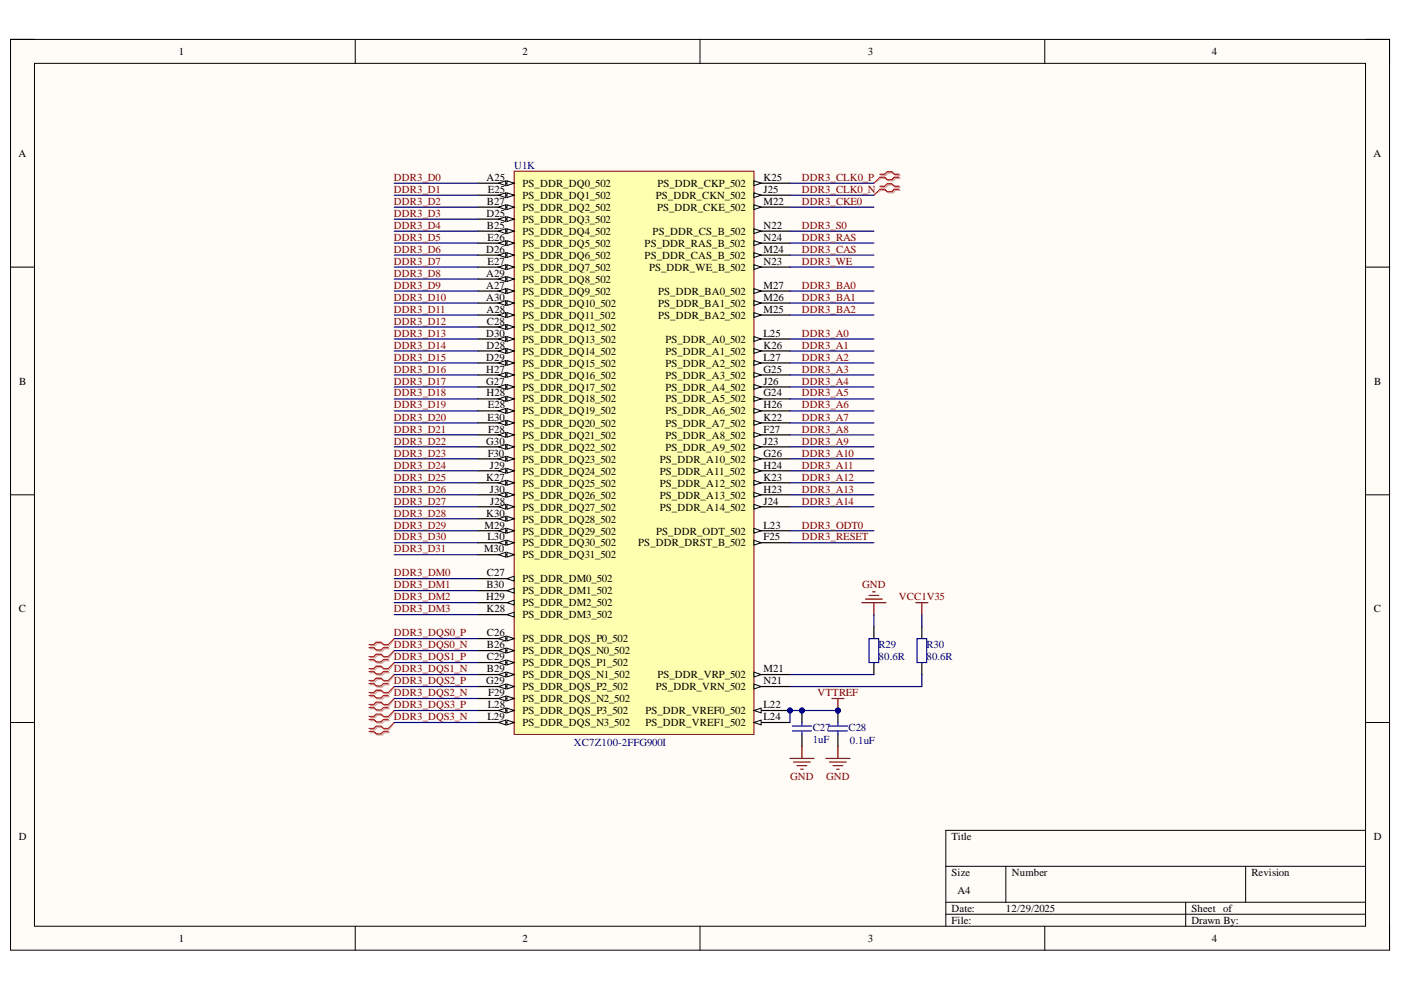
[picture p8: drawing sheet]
<svg xmlns="http://www.w3.org/2000/svg" width="297mm" height="210mm" viewBox="0 0 297 210" stroke-linecap="round" stroke-linejoin="round" font-family="sans-serif">
<defs><g id="words">
<g font-size="3.5" fill="#000080">
<text x="169.3" y="152.7">PIC2702</text>
<text x="177.1" y="152.7">PIC2802</text>
</g>
<g font-size="2.3">
<text x="37.9" y="11.7">1</text>
<text x="110.8" y="11.7">2</text>
<text x="184" y="11.7">3</text>
<text x="256.9" y="11.7">4</text>
<text x="3.9" y="33.3">A</text>
<text x="291.2" y="33.3">A</text>
<text x="103.2" y="38.4">A25</text>
<text x="103.4" y="40.9">E25</text>
<text x="110.8" y="39.7">PS_DDR_DQ0_502</text>
<text x="139.4" y="39.7">PS_DDR_CKP_502</text>
<text x="161.9" y="38.4">K25</text>
<text x="161.9" y="40.9">J25</text>
<text x="103.2" y="46">D25</text>
<text x="103.2" y="43.5">B27</text>
<text x="110.8" y="42.2">PS_DDR_DQ1_502</text>
<text x="110.8" y="44.7">PS_DDR_DQ2_502</text>
<text x="110.8" y="47.3">PS_DDR_DQ3_502</text>
<text x="139" y="42.2">PS_DDR_CKN_502</text>
<text x="139.3" y="44.7">PS_DDR_CKE_502</text>
<text x="161.9" y="43.5">M22</text>
<text x="103.1" y="53.6">D26</text>
<text x="103.2" y="48.5">B25</text>
<text x="103.3" y="51.1">E26</text>
<text x="110.8" y="49.8">PS_DDR_DQ4_502</text>
<text x="110.8" y="52.3">PS_DDR_DQ5_502</text>
<text x="136.7" y="52.3">PS_DDR_RAS_B_502</text>
<text x="138.4" y="49.8">PS_DDR_CS_B_502</text>
<text x="161.9" y="48.5">N22</text>
<text x="161.9" y="51.1">N24</text>
<text x="161.9" y="53.6">M24</text>
<text x="103.1" y="58.7">A29</text>
<text x="103.3" y="56.2">E27</text>
<text x="110.8" y="54.9">PS_DDR_DQ6_502</text>
<text x="110.8" y="57.4">PS_DDR_DQ7_502</text>
<text x="110.8" y="60">PS_DDR_DQ8_502</text>
<text x="136.7" y="54.9">PS_DDR_CAS_B_502</text>
<text x="137.6" y="57.4">PS_DDR_WE_B_502</text>
<text x="161.9" y="56.2">N23</text>
<text x="103.1" y="61.2">A27</text>
<text x="103.1" y="63.8">A30</text>
<text x="110.8" y="62.5">PS_DDR_DQ9_502</text>
<text x="110.8" y="65">PS_DDR_DQ10_502</text>
<text x="139.6" y="62.5">PS_DDR_BA0_502</text>
<text x="139.6" y="65">PS_DDR_BA1_502</text>
<text x="161.9" y="61.2">M27</text>
<text x="161.9" y="63.8">M26</text>
<text x="103.1" y="71.4">D30</text>
<text x="103.2" y="66.3">A28</text>
<text x="103.2" y="68.8">C28</text>
<text x="110.8" y="67.6">PS_DDR_DQ11_502</text>
<text x="110.8" y="70.1">PS_DDR_DQ12_502</text>
<text x="139.6" y="67.6">PS_DDR_BA2_502</text>
<text x="161.9" y="66.3">M25</text>
<text x="161.9" y="71.4">L25</text>
<text x="103.1" y="76.5">D29</text>
<text x="103.2" y="73.9">D28</text>
<text x="110.8" y="72.6">PS_DDR_DQ13_502</text>
<text x="110.8" y="75.2">PS_DDR_DQ14_502</text>
<text x="110.8" y="77.7">PS_DDR_DQ15_502</text>
<text x="141.1" y="72.6">PS_DDR_A0_502</text>
<text x="141.1" y="75.2">PS_DDR_A1_502</text>
<text x="141.1" y="77.7">PS_DDR_A2_502</text>
<text x="161.9" y="73.9">K26</text>
<text x="161.9" y="76.5">L27</text>
<text x="4.1" y="81.5">B</text>
<text x="103.1" y="79">H27</text>
<text x="103.1" y="81.5">G27</text>
<text x="110.8" y="80.3">PS_DDR_DQ16_502</text>
<text x="110.8" y="82.8">PS_DDR_DQ17_502</text>
<text x="141.1" y="80.3">PS_DDR_A3_502</text>
<text x="141.1" y="82.8">PS_DDR_A4_502</text>
<text x="161.9" y="79">G25</text>
<text x="161.9" y="81.5">J26</text>
<text x="291.4" y="81.5">B</text>
<text x="103.2" y="84.1">H28</text>
<text x="103.3" y="89.2">E30</text>
<text x="103.4" y="86.6">E28</text>
<text x="110.8" y="85.3">PS_DDR_DQ18_502</text>
<text x="110.8" y="87.9">PS_DDR_DQ19_502</text>
<text x="141.1" y="85.3">PS_DDR_A5_502</text>
<text x="141.1" y="87.9">PS_DDR_A6_502</text>
<text x="161.9" y="84.1">G24</text>
<text x="161.9" y="86.6">H26</text>
<text x="161.9" y="89.2">K22</text>
<text x="103.1" y="94.3">G30</text>
<text x="103.5" y="91.8">F28</text>
<text x="110.8" y="90.5">PS_DDR_DQ20_502</text>
<text x="110.8" y="93">PS_DDR_DQ21_502</text>
<text x="110.8" y="95.6">PS_DDR_DQ22_502</text>
<text x="141.1" y="90.5">PS_DDR_A7_502</text>
<text x="141.1" y="93">PS_DDR_A8_502</text>
<text x="141.1" y="95.6">PS_DDR_A9_502</text>
<text x="161.9" y="91.8">F27</text>
<text x="161.9" y="94.3">J23</text>
<text x="103.1" y="101.9">K27</text>
<text x="103.4" y="96.8">F30</text>
<text x="103.8" y="99.4">J29</text>
<text x="110.8" y="98.1">PS_DDR_DQ23_502</text>
<text x="110.8" y="100.6">PS_DDR_DQ24_502</text>
<text x="139.9" y="98.1">PS_DDR_A10_502</text>
<text x="139.9" y="100.6">PS_DDR_A11_502</text>
<text x="161.9" y="96.8">G26</text>
<text x="161.9" y="99.4">H24</text>
<text x="161.9" y="101.9">K23</text>
<text x="103.8" y="104.4">J30</text>
<text x="103.9" y="107">J28</text>
<text x="110.8" y="103.2">PS_DDR_DQ25_502</text>
<text x="110.8" y="105.7">PS_DDR_DQ26_502</text>
<text x="139.9" y="103.2">PS_DDR_A12_502</text>
<text x="139.9" y="105.7">PS_DDR_A13_502</text>
<text x="161.9" y="104.4">H23</text>
<text x="161.9" y="107">J24</text>
<text x="102.7" y="112.1">M29</text>
<text x="103.1" y="109.5">K30</text>
<text x="110.8" y="108.3">PS_DDR_DQ27_502</text>
<text x="110.8" y="110.8">PS_DDR_DQ28_502</text>
<text x="110.8" y="113.3">PS_DDR_DQ29_502</text>
<text x="139.1" y="113.3">PS_DDR_ODT_502</text>
<text x="139.9" y="108.3">PS_DDR_A14_502</text>
<text x="161.9" y="112.1">L23</text>
<text x="102.7" y="117.1">M30</text>
<text x="103.3" y="114.6">L30</text>
<text x="110.8" y="115.9">PS_DDR_DQ30_502</text>
<text x="110.8" y="118.4">PS_DDR_DQ31_502</text>
<text x="135.3" y="115.9">PS_DDR_DRST_B_502</text>
<text x="161.9" y="114.6">F25</text>
<text x="103.2" y="124.7">B30</text>
<text x="103.2" y="122.2">C27</text>
<text x="110.8" y="123.5">PS_DDR_DM0_502</text>
<text x="4" y="129.8">C</text>
<text x="103.1" y="127.3">H29</text>
<text x="103.2" y="129.8">K28</text>
<text x="110.8" y="126">PS_DDR_DM1_502</text>
<text x="110.8" y="128.6">PS_DDR_DM2_502</text>
<text x="110.8" y="131.1">PS_DDR_DM3_502</text>
<text x="291.3" y="129.8">C</text>
<text x="103.2" y="134.9">C26</text>
<text x="103.2" y="137.4">B26</text>
<text x="110.8" y="136.2">PS_DDR_DQS_P0_502</text>
<text x="103.2" y="140">C29</text>
<text x="103.2" y="142.5">B29</text>
<text x="110.8" y="138.7">PS_DDR_DQS_N0_502</text>
<text x="110.8" y="141.2">PS_DDR_DQS_P1_502</text>
<text x="110.8" y="143.8">PS_DDR_DQS_N1_502</text>
<text x="139.4" y="143.8">PS_DDR_VRP_502</text>
<text x="161.9" y="142.5">M21</text>
<text x="103.1" y="145">G29</text>
<text x="103.5" y="147.6">F29</text>
<text x="110.8" y="146.3">PS_DDR_DQS_P2_502</text>
<text x="110.8" y="148.9">PS_DDR_DQS_N2_502</text>
<text x="139" y="146.3">PS_DDR_VRN_502</text>
<text x="161.9" y="145">N21</text>
<text x="103.3" y="152.7">L29</text>
<text x="103.4" y="150.2">L28</text>
<text x="110.8" y="151.5">PS_DDR_DQS_P3_502</text>
<text x="110.8" y="154">PS_DDR_DQS_N3_502</text>
<text x="136.8" y="151.5">PS_DDR_VREF0_502</text>
<text x="136.8" y="154">PS_DDR_VREF1_502</text>
<text x="161.9" y="150.2">L22</text>
<text x="161.9" y="152.7">L24</text>
<text x="4" y="178.1">D</text>
<text x="201.8" y="178.1">Title</text>
<text x="291.3" y="178.1">D</text>
<text x="201.8" y="185.7">Size</text>
<text x="214.5" y="185.7">Number</text>
<text x="265.3" y="185.7">Revision</text>
<text x="203" y="189.5">A4</text>
<text x="201.8" y="195.9">File:</text>
<text x="201.8" y="193.3">Date:</text>
<text x="213.3" y="193.3">12/29/2025</text>
<text x="252.6" y="195.9">Drawn By:</text>
<text x="252.6" y="193.3">Sheet of</text>
<text x="37.9" y="199.7">1</text>
<text x="110.8" y="199.7">2</text>
<text x="184" y="199.7">3</text>
<text x="256.9" y="199.7">4</text>
</g>
<g font-size="2.3" fill="#000080">
<text x="109" y="35.9">U1K</text>
<text x="186.3" y="137.4">R29</text>
<text x="196.4" y="137.4">R30</text>
<text x="186.3" y="140">80.6R</text>
<text x="196.4" y="140">80.6R</text>
<text x="172.3" y="155">C27</text>
<text x="179.9" y="155">C28</text>
<text x="121.7" y="158.2">XC7Z100-2FFG900I</text>
<text x="172.3" y="157.6">1uF</text>
<text x="180.2" y="157.8">0.1uF</text>
</g>
<g font-size="2.3" fill="#800000">
<text x="83.5" y="40.9">DDR3_D1</text>
<text x="83.5" y="38.4">DDR3_D0</text>
<text x="170" y="40.9">DDR3_CLK0_N</text>
<text x="170" y="38.4">DDR3_CLK0_P</text>
<text x="83.5" y="46">DDR3_D3</text>
<text x="83.5" y="43.5">DDR3_D2</text>
<text x="170" y="43.5">DDR3_CKE0</text>
<text x="83.5" y="53.6">DDR3_D6</text>
<text x="83.5" y="51.1">DDR3_D5</text>
<text x="83.5" y="48.5">DDR3_D4</text>
<text x="170" y="53.6">DDR3_CAS</text>
<text x="170" y="51.1">DDR3_RAS</text>
<text x="170" y="48.5">DDR3_S0</text>
<text x="83.5" y="58.7">DDR3_D8</text>
<text x="83.5" y="56.2">DDR3_D7</text>
<text x="170" y="56.2">DDR3_WE</text>
<text x="83.5" y="63.8">DDR3_D10</text>
<text x="83.5" y="61.2">DDR3_D9</text>
<text x="170" y="63.8">DDR3_BA1</text>
<text x="170" y="61.2">DDR3_BA0</text>
<text x="83.5" y="71.4">DDR3_D13</text>
<text x="83.5" y="68.8">DDR3_D12</text>
<text x="83.5" y="66.3">DDR3_D11</text>
<text x="170" y="71.4">DDR3_A0</text>
<text x="170" y="66.3">DDR3_BA2</text>
<text x="83.5" y="76.5">DDR3_D15</text>
<text x="83.5" y="73.9">DDR3_D14</text>
<text x="170" y="76.5">DDR3_A2</text>
<text x="170" y="73.9">DDR3_A1</text>
<text x="83.5" y="81.5">DDR3_D17</text>
<text x="83.5" y="79">DDR3_D16</text>
<text x="170" y="81.5">DDR3_A4</text>
<text x="170" y="79">DDR3_A3</text>
<text x="83.5" y="89.2">DDR3_D20</text>
<text x="83.5" y="86.6">DDR3_D19</text>
<text x="83.5" y="84.1">DDR3_D18</text>
<text x="170" y="89.2">DDR3_A7</text>
<text x="170" y="86.6">DDR3_A6</text>
<text x="170" y="84.1">DDR3_A5</text>
<text x="83.5" y="94.3">DDR3_D22</text>
<text x="83.5" y="91.8">DDR3_D21</text>
<text x="170" y="94.3">DDR3_A9</text>
<text x="170" y="91.8">DDR3_A8</text>
<text x="83.5" y="101.9">DDR3_D25</text>
<text x="83.5" y="99.4">DDR3_D24</text>
<text x="83.5" y="96.8">DDR3_D23</text>
<text x="170" y="101.9">DDR3_A12</text>
<text x="170" y="99.4">DDR3_A11</text>
<text x="170" y="96.8">DDR3_A10</text>
<text x="83.5" y="107">DDR3_D27</text>
<text x="83.5" y="104.4">DDR3_D26</text>
<text x="170" y="107">DDR3_A14</text>
<text x="170" y="104.4">DDR3_A13</text>
<text x="83.5" y="112.1">DDR3_D29</text>
<text x="83.5" y="109.5">DDR3_D28</text>
<text x="170" y="112.1">DDR3_ODT0</text>
<text x="83.5" y="117.1">DDR3_D31</text>
<text x="83.5" y="114.6">DDR3_D30</text>
<text x="170" y="114.6">DDR3_RESET</text>
<text x="83.5" y="122.2">DDR3_DM0</text>
<text x="83.5" y="124.7">DDR3_DM1</text>
<text x="182.8" y="124.7">GND</text>
<text x="83.5" y="127.3">DDR3_DM2</text>
<text x="83.5" y="129.8">DDR3_DM3</text>
<text x="190.6" y="127.3">VCC1V35</text>
<text x="83.5" y="137.4">DDR3_DQS0_N</text>
<text x="83.5" y="134.9">DDR3_DQS0_P</text>
<text x="83.5" y="142.5">DDR3_DQS1_N</text>
<text x="83.5" y="140">DDR3_DQS1_P</text>
<text x="83.5" y="147.6">DDR3_DQS2_N</text>
<text x="83.5" y="145">DDR3_DQS2_P</text>
<text x="173.3" y="147.6">VTTREF</text>
<text x="83.5" y="150.2">DDR3_DQS3_P</text>
<text x="83.5" y="152.7">DDR3_DQS3_N</text>
<text x="167.6" y="165.4">GND</text>
<text x="175.2" y="165.4">GND</text>
</g>
</g></defs>
<path d="M2.2 8.4h292.4v193.1h-292.4z" fill-rule="evenodd" fill="#fffcf8"/>
<path d="M2.2 8.4h292.4v193.1h-292.4z" fill="none" stroke="#000" stroke-width=".21"/>
<path d="M7.3 13.4h282.2v183h-282.2z" fill-rule="evenodd" fill="#fffcf8"/>
<g fill="none" stroke="#000" stroke-width=".21">
<path d="M2.2 8.4h5.1M7.3 13.4h282.2v183h-282.2zM75.3 8.4v5M148.4 8.4v5M221.5 8.4v5M289.5 8.4h5.1v5M2.2 56.6h5.1M289.5 56.6h5.1M2.2 104.9h5.1M289.5 104.9h5.1M2.2 153.2h5.1M289.5 153.2h5.1"/>
<path d="M289.5 176.1h-89v20.3M75.3 196.4v5.1M148.4 196.4v5.1M200.5 183.7h89M200.5 191.3h89M200.5 193.8h89M213.3 183.7v7.6M221.5 196.4v5.1M251.4 191.3v5.1M264.1 183.7v7.6M294.6 196.4v5.1"/>
</g>
<circle cx="167.5" cy="150.6" r=".51" fill="#000080"/>
<circle cx="167.5" cy="150.6" r=".51" fill="none" stroke="#000080" stroke-width=".21"/>
<path d="M109 36.3h50.9v119.4h-50.9z" fill-rule="evenodd" fill="#ffffb0"/>
<path d="M109 36.3h50.9v119.4h-50.9z" fill="none" stroke="#800000" stroke-width=".21"/>
<path d="M159.9 153.2h7.6" fill="none" stroke="#000" stroke-width=".25"/>
<path d="M159.9 153.2l1.5-.5v1z" fill="#f8fcff"/>
<path d="M159.9 153.2l1.5-.5v1z" fill="none" stroke="#000" stroke-width=".21"/>
<path d="M159.9 150.6h7.6" fill="none" stroke="#000" stroke-width=".25"/>
<path d="M159.9 150.6l1.5-.5v1.1z" fill="#f8fcff"/>
<path d="M159.9 150.6l1.5-.5v1.1z" fill="none" stroke="#000" stroke-width=".21"/>
<circle cx="167.5" cy="150.6" r=".51" fill="#000080"/>
<circle cx="167.5" cy="150.6" r=".51" fill="none" stroke="#000080" stroke-width=".21"/>
<path d="M159.9 145.6h7.6" fill="none" stroke="#000" stroke-width=".25"/>
<path d="M159.9 145.1l1.5 .5-1.5 .5z" fill="#f8fcff"/>
<path d="M159.9 145.1l1.5 .5-1.5 .5z" fill="none" stroke="#000" stroke-width=".21"/>
<path d="M159.9 143h7.6" fill="none" stroke="#000" stroke-width=".25"/>
<path d="M159.9 142.5l1.5 .5-1.5 .5z" fill="#f8fcff"/>
<path d="M159.9 142.5l1.5 .5-1.5 .5z" fill="none" stroke="#000" stroke-width=".21"/>
<path d="M101.4 153.2h7.6" fill="none" stroke="#000" stroke-width=".25"/>
<path d="M107.5 152.7l1.5 .5-1.5 .5z" fill="#f8fcff"/>
<path d="M107.5 152.7l1.5 .5-1.5 .5z" fill="none" stroke="#000" stroke-width=".21"/>
<path d="M105.7 153.2l1.5-.5v1z" fill="#f8fcff"/>
<path d="M105.7 153.2l1.5-.5v1z" fill="none" stroke="#000" stroke-width=".21"/>
<path d="M101.4 150.6h7.6" fill="none" stroke="#000" stroke-width=".25"/>
<path d="M107.5 150.1l1.5 .5-1.5 .6z" fill="#f8fcff"/>
<path d="M107.5 150.1l1.5 .5-1.5 .6z" fill="none" stroke="#000" stroke-width=".21"/>
<path d="M105.7 150.6l1.5-.5v1.1z" fill="#f8fcff"/>
<path d="M105.7 150.6l1.5-.5v1.1z" fill="none" stroke="#000" stroke-width=".21"/>
<path d="M101.4 148.1h7.6" fill="none" stroke="#000" stroke-width=".25"/>
<path d="M107.5 147.6l1.5 .5-1.5 .5z" fill="#f8fcff"/>
<path d="M107.5 147.6l1.5 .5-1.5 .5z" fill="none" stroke="#000" stroke-width=".21"/>
<path d="M105.7 148.1l1.5-.5v1z" fill="#f8fcff"/>
<path d="M105.7 148.1l1.5-.5v1z" fill="none" stroke="#000" stroke-width=".21"/>
<path d="M101.4 145.6h7.6" fill="none" stroke="#000" stroke-width=".25"/>
<path d="M107.5 145.1l1.5 .5-1.5 .5z" fill="#f8fcff"/>
<path d="M107.5 145.1l1.5 .5-1.5 .5z" fill="none" stroke="#000" stroke-width=".21"/>
<path d="M105.7 145.6l1.5-.5v1z" fill="#f8fcff"/>
<path d="M105.7 145.6l1.5-.5v1z" fill="none" stroke="#000" stroke-width=".21"/>
<path d="M101.4 143h7.6" fill="none" stroke="#000" stroke-width=".25"/>
<path d="M107.5 142.5l1.5 .5-1.5 .5z" fill="#f8fcff"/>
<path d="M107.5 142.5l1.5 .5-1.5 .5z" fill="none" stroke="#000" stroke-width=".21"/>
<path d="M105.7 143l1.5-.5v1z" fill="#f8fcff"/>
<path d="M105.7 143l1.5-.5v1z" fill="none" stroke="#000" stroke-width=".21"/>
<path d="M101.4 140.5h7.6" fill="none" stroke="#000" stroke-width=".25"/>
<path d="M107.5 140l1.5 .5-1.5 .5z" fill="#f8fcff"/>
<path d="M107.5 140l1.5 .5-1.5 .5z" fill="none" stroke="#000" stroke-width=".21"/>
<path d="M105.7 140.5l1.5-.5v1z" fill="#f8fcff"/>
<path d="M105.7 140.5l1.5-.5v1z" fill="none" stroke="#000" stroke-width=".21"/>
<path d="M101.4 137.9h7.6" fill="none" stroke="#000" stroke-width=".25"/>
<path d="M107.5 137.4l1.5 .5-1.5 .5z" fill="#f8fcff"/>
<path d="M107.5 137.4l1.5 .5-1.5 .5z" fill="none" stroke="#000" stroke-width=".21"/>
<path d="M105.7 137.9l1.5-.5v1z" fill="#f8fcff"/>
<path d="M105.7 137.9l1.5-.5v1z" fill="none" stroke="#000" stroke-width=".21"/>
<path d="M101.4 135.4h7.6" fill="none" stroke="#000" stroke-width=".25"/>
<path d="M107.5 134.9l1.5 .5-1.5 .5z" fill="#f8fcff"/>
<path d="M107.5 134.9l1.5 .5-1.5 .5z" fill="none" stroke="#000" stroke-width=".21"/>
<path d="M105.7 135.4l1.5-.5v1z" fill="#f8fcff"/>
<path d="M105.7 135.4l1.5-.5v1z" fill="none" stroke="#000" stroke-width=".21"/>
<path d="M101.4 130.3h7.6" fill="none" stroke="#000" stroke-width=".25"/>
<path d="M107.5 130.3l1.5-.5v1z" fill="#f8fcff"/>
<path d="M107.5 130.3l1.5-.5v1z" fill="none" stroke="#000" stroke-width=".21"/>
<path d="M101.4 127.8h7.6" fill="none" stroke="#000" stroke-width=".25"/>
<path d="M107.5 127.8l1.5-.5v1z" fill="#f8fcff"/>
<path d="M107.5 127.8l1.5-.5v1z" fill="none" stroke="#000" stroke-width=".21"/>
<path d="M101.4 125.2h7.6" fill="none" stroke="#000" stroke-width=".25"/>
<path d="M107.5 125.2l1.5-.5v1z" fill="#f8fcff"/>
<path d="M107.5 125.2l1.5-.5v1z" fill="none" stroke="#000" stroke-width=".21"/>
<path d="M101.4 122.7h7.6" fill="none" stroke="#000" stroke-width=".25"/>
<path d="M107.5 122.7l1.5-.5v1z" fill="#f8fcff"/>
<path d="M107.5 122.7l1.5-.5v1z" fill="none" stroke="#000" stroke-width=".21"/>
<path d="M101.4 117.6h7.6" fill="none" stroke="#000" stroke-width=".25"/>
<path d="M107.5 117.1l1.5 .5-1.5 .5z" fill="#f8fcff"/>
<path d="M107.5 117.1l1.5 .5-1.5 .5z" fill="none" stroke="#000" stroke-width=".21"/>
<path d="M105.7 117.6l1.5-.5v1z" fill="#f8fcff"/>
<path d="M105.7 117.6l1.5-.5v1z" fill="none" stroke="#000" stroke-width=".21"/>
<path d="M101.4 115.1h7.6" fill="none" stroke="#000" stroke-width=".25"/>
<path d="M107.5 114.6l1.5 .5-1.5 .5z" fill="#f8fcff"/>
<path d="M107.5 114.6l1.5 .5-1.5 .5z" fill="none" stroke="#000" stroke-width=".21"/>
<path d="M105.7 115.1l1.5-.5v1z" fill="#f8fcff"/>
<path d="M105.7 115.1l1.5-.5v1z" fill="none" stroke="#000" stroke-width=".21"/>
<path d="M101.4 112.5h7.6" fill="none" stroke="#000" stroke-width=".25"/>
<path d="M107.5 112l1.5 .5-1.5 .5z" fill="#f8fcff"/>
<path d="M107.5 112l1.5 .5-1.5 .5z" fill="none" stroke="#000" stroke-width=".21"/>
<path d="M105.7 112.5l1.5-.5v1z" fill="#f8fcff"/>
<path d="M105.7 112.5l1.5-.5v1z" fill="none" stroke="#000" stroke-width=".21"/>
<path d="M101.4 110h7.6" fill="none" stroke="#000" stroke-width=".25"/>
<path d="M107.5 109.5l1.5 .5-1.5 .5z" fill="#f8fcff"/>
<path d="M107.5 109.5l1.5 .5-1.5 .5z" fill="none" stroke="#000" stroke-width=".21"/>
<path d="M105.7 110l1.5-.5v1z" fill="#f8fcff"/>
<path d="M105.7 110l1.5-.5v1z" fill="none" stroke="#000" stroke-width=".21"/>
<path d="M101.4 107.4h7.6" fill="none" stroke="#000" stroke-width=".25"/>
<path d="M107.5 106.9l1.5 .5-1.5 .6z" fill="#f8fcff"/>
<path d="M107.5 106.9l1.5 .5-1.5 .6z" fill="none" stroke="#000" stroke-width=".21"/>
<path d="M105.7 107.4l1.5-.5v1.1z" fill="#f8fcff"/>
<path d="M105.7 107.4l1.5-.5v1.1z" fill="none" stroke="#000" stroke-width=".21"/>
<path d="M101.4 104.9h7.6" fill="none" stroke="#000" stroke-width=".25"/>
<path d="M107.5 104.4l1.5 .5-1.5 .5z" fill="#f8fcff"/>
<path d="M107.5 104.4l1.5 .5-1.5 .5z" fill="none" stroke="#000" stroke-width=".21"/>
<path d="M105.7 104.9l1.5-.5v1z" fill="#f8fcff"/>
<path d="M105.7 104.9l1.5-.5v1z" fill="none" stroke="#000" stroke-width=".21"/>
<path d="M101.4 102.4h7.6" fill="none" stroke="#000" stroke-width=".25"/>
<path d="M107.5 101.9l1.5 .5-1.5 .5z" fill="#f8fcff"/>
<path d="M107.5 101.9l1.5 .5-1.5 .5z" fill="none" stroke="#000" stroke-width=".21"/>
<path d="M105.7 102.4l1.5-.5v1z" fill="#f8fcff"/>
<path d="M105.7 102.4l1.5-.5v1z" fill="none" stroke="#000" stroke-width=".21"/>
<path d="M101.4 99.8h7.6" fill="none" stroke="#000" stroke-width=".25"/>
<path d="M107.5 99.3l1.5 .5-1.5 .5z" fill="#f8fcff"/>
<path d="M107.5 99.3l1.5 .5-1.5 .5z" fill="none" stroke="#000" stroke-width=".21"/>
<path d="M105.7 99.8l1.5-.5v1z" fill="#f8fcff"/>
<path d="M105.7 99.8l1.5-.5v1z" fill="none" stroke="#000" stroke-width=".21"/>
<path d="M101.4 97.3h7.6" fill="none" stroke="#000" stroke-width=".25"/>
<path d="M107.5 96.8l1.5 .5-1.5 .5z" fill="#f8fcff"/>
<path d="M107.5 96.8l1.5 .5-1.5 .5z" fill="none" stroke="#000" stroke-width=".21"/>
<path d="M105.7 97.3l1.5-.5v1z" fill="#f8fcff"/>
<path d="M105.7 97.3l1.5-.5v1z" fill="none" stroke="#000" stroke-width=".21"/>
<path d="M101.4 94.7h7.6" fill="none" stroke="#000" stroke-width=".25"/>
<path d="M107.5 94.2l1.5 .5-1.5 .6z" fill="#f8fcff"/>
<path d="M107.5 94.2l1.5 .5-1.5 .6z" fill="none" stroke="#000" stroke-width=".21"/>
<path d="M105.7 94.7l1.5-.5v1.1z" fill="#f8fcff"/>
<path d="M105.7 94.7l1.5-.5v1.1z" fill="none" stroke="#000" stroke-width=".21"/>
<path d="M101.4 92.2h7.6" fill="none" stroke="#000" stroke-width=".25"/>
<path d="M107.5 91.7l1.5 .5-1.5 .5z" fill="#f8fcff"/>
<path d="M107.5 91.7l1.5 .5-1.5 .5z" fill="none" stroke="#000" stroke-width=".21"/>
<path d="M105.7 92.2l1.5-.5v1z" fill="#f8fcff"/>
<path d="M105.7 92.2l1.5-.5v1z" fill="none" stroke="#000" stroke-width=".21"/>
<path d="M101.4 89.7h7.6" fill="none" stroke="#000" stroke-width=".25"/>
<path d="M107.5 89.2l1.5 .5-1.5 .5z" fill="#f8fcff"/>
<path d="M107.5 89.2l1.5 .5-1.5 .5z" fill="none" stroke="#000" stroke-width=".21"/>
<path d="M105.7 89.7l1.5-.5v1z" fill="#f8fcff"/>
<path d="M105.7 89.7l1.5-.5v1z" fill="none" stroke="#000" stroke-width=".21"/>
<path d="M101.4 87.1h7.6" fill="none" stroke="#000" stroke-width=".25"/>
<path d="M107.5 86.6l1.5 .5-1.5 .5z" fill="#f8fcff"/>
<path d="M107.5 86.6l1.5 .5-1.5 .5z" fill="none" stroke="#000" stroke-width=".21"/>
<path d="M105.7 87.1l1.5-.5v1z" fill="#f8fcff"/>
<path d="M105.7 87.1l1.5-.5v1z" fill="none" stroke="#000" stroke-width=".21"/>
<path d="M101.4 84.6h7.6" fill="none" stroke="#000" stroke-width=".25"/>
<path d="M107.5 84.1l1.5 .5-1.5 .5z" fill="#f8fcff"/>
<path d="M107.5 84.1l1.5 .5-1.5 .5z" fill="none" stroke="#000" stroke-width=".21"/>
<path d="M105.7 84.6l1.5-.5v1z" fill="#f8fcff"/>
<path d="M105.7 84.6l1.5-.5v1z" fill="none" stroke="#000" stroke-width=".21"/>
<path d="M101.4 82h7.6" fill="none" stroke="#000" stroke-width=".25"/>
<path d="M107.5 81.5l1.5 .5-1.5 .5z" fill="#f8fcff"/>
<path d="M107.5 81.5l1.5 .5-1.5 .5z" fill="none" stroke="#000" stroke-width=".21"/>
<path d="M105.7 82l1.5-.5v1z" fill="#f8fcff"/>
<path d="M105.7 82l1.5-.5v1z" fill="none" stroke="#000" stroke-width=".21"/>
<path d="M101.4 79.5h7.6" fill="none" stroke="#000" stroke-width=".25"/>
<path d="M107.5 79l1.5 .5-1.5 .5z" fill="#f8fcff"/>
<path d="M107.5 79l1.5 .5-1.5 .5z" fill="none" stroke="#000" stroke-width=".21"/>
<path d="M105.7 79.5l1.5-.5v1z" fill="#f8fcff"/>
<path d="M105.7 79.5l1.5-.5v1z" fill="none" stroke="#000" stroke-width=".21"/>
<path d="M101.4 77h7.6" fill="none" stroke="#000" stroke-width=".25"/>
<path d="M107.5 76.4l1.5 .6-1.5 .5z" fill="#f8fcff"/>
<path d="M107.5 76.4l1.5 .6-1.5 .5z" fill="none" stroke="#000" stroke-width=".21"/>
<path d="M105.7 77l1.5-.6v1.1z" fill="#f8fcff"/>
<path d="M105.7 77l1.5-.6v1.1z" fill="none" stroke="#000" stroke-width=".21"/>
<path d="M101.4 74.4h7.6" fill="none" stroke="#000" stroke-width=".25"/>
<path d="M107.5 73.9l1.5 .5-1.5 .5z" fill="#f8fcff"/>
<path d="M107.5 73.9l1.5 .5-1.5 .5z" fill="none" stroke="#000" stroke-width=".21"/>
<path d="M105.7 74.4l1.5-.5v1z" fill="#f8fcff"/>
<path d="M105.7 74.4l1.5-.5v1z" fill="none" stroke="#000" stroke-width=".21"/>
<path d="M101.4 71.9h7.6" fill="none" stroke="#000" stroke-width=".25"/>
<path d="M107.5 71.4l1.5 .5-1.5 .5z" fill="#f8fcff"/>
<path d="M107.5 71.4l1.5 .5-1.5 .5z" fill="none" stroke="#000" stroke-width=".21"/>
<path d="M105.7 71.9l1.5-.5v1z" fill="#f8fcff"/>
<path d="M105.7 71.9l1.5-.5v1z" fill="none" stroke="#000" stroke-width=".21"/>
<path d="M101.4 69.3h7.6" fill="none" stroke="#000" stroke-width=".25"/>
<path d="M107.5 68.8l1.5 .5-1.5 .5z" fill="#f8fcff"/>
<path d="M107.5 68.8l1.5 .5-1.5 .5z" fill="none" stroke="#000" stroke-width=".21"/>
<path d="M105.7 69.3l1.5-.5v1z" fill="#f8fcff"/>
<path d="M105.7 69.3l1.5-.5v1z" fill="none" stroke="#000" stroke-width=".21"/>
<path d="M101.4 66.8h7.6" fill="none" stroke="#000" stroke-width=".25"/>
<path d="M107.5 66.3l1.5 .5-1.5 .5z" fill="#f8fcff"/>
<path d="M107.5 66.3l1.5 .5-1.5 .5z" fill="none" stroke="#000" stroke-width=".21"/>
<path d="M105.7 66.8l1.5-.5v1z" fill="#f8fcff"/>
<path d="M105.7 66.8l1.5-.5v1z" fill="none" stroke="#000" stroke-width=".21"/>
<path d="M101.4 64.3h7.6" fill="none" stroke="#000" stroke-width=".25"/>
<path d="M107.5 63.7l1.5 .6-1.5 .5z" fill="#f8fcff"/>
<path d="M107.5 63.7l1.5 .6-1.5 .5z" fill="none" stroke="#000" stroke-width=".21"/>
<path d="M105.7 64.3l1.5-.6v1.1z" fill="#f8fcff"/>
<path d="M105.7 64.3l1.5-.6v1.1z" fill="none" stroke="#000" stroke-width=".21"/>
<path d="M101.4 61.7h7.6" fill="none" stroke="#000" stroke-width=".25"/>
<path d="M107.5 61.2l1.5 .5-1.5 .5z" fill="#f8fcff"/>
<path d="M107.5 61.2l1.5 .5-1.5 .5z" fill="none" stroke="#000" stroke-width=".21"/>
<path d="M105.7 61.7l1.5-.5v1z" fill="#f8fcff"/>
<path d="M105.7 61.7l1.5-.5v1z" fill="none" stroke="#000" stroke-width=".21"/>
<path d="M101.4 59.2h7.6" fill="none" stroke="#000" stroke-width=".25"/>
<path d="M107.5 58.7l1.5 .5-1.5 .5z" fill="#f8fcff"/>
<path d="M107.5 58.7l1.5 .5-1.5 .5z" fill="none" stroke="#000" stroke-width=".21"/>
<path d="M105.7 59.2l1.5-.5v1z" fill="#f8fcff"/>
<path d="M105.7 59.2l1.5-.5v1z" fill="none" stroke="#000" stroke-width=".21"/>
<path d="M101.4 56.6h7.6" fill="none" stroke="#000" stroke-width=".25"/>
<path d="M107.5 56.1l1.5 .5-1.5 .5z" fill="#f8fcff"/>
<path d="M107.5 56.1l1.5 .5-1.5 .5z" fill="none" stroke="#000" stroke-width=".21"/>
<path d="M105.7 56.6l1.5-.5v1z" fill="#f8fcff"/>
<path d="M105.7 56.6l1.5-.5v1z" fill="none" stroke="#000" stroke-width=".21"/>
<path d="M101.4 54.1h7.6" fill="none" stroke="#000" stroke-width=".25"/>
<path d="M107.5 53.6l1.5 .5-1.5 .5z" fill="#f8fcff"/>
<path d="M107.5 53.6l1.5 .5-1.5 .5z" fill="none" stroke="#000" stroke-width=".21"/>
<path d="M105.7 54.1l1.5-.5v1z" fill="#f8fcff"/>
<path d="M105.7 54.1l1.5-.5v1z" fill="none" stroke="#000" stroke-width=".21"/>
<path d="M101.4 51.5h7.6" fill="none" stroke="#000" stroke-width=".25"/>
<path d="M107.5 51l1.5 .5-1.5 .6z" fill="#f8fcff"/>
<path d="M107.5 51l1.5 .5-1.5 .6z" fill="none" stroke="#000" stroke-width=".21"/>
<path d="M105.7 51.5l1.5-.5v1.1z" fill="#f8fcff"/>
<path d="M105.7 51.5l1.5-.5v1.1z" fill="none" stroke="#000" stroke-width=".21"/>
<path d="M101.4 49h7.6" fill="none" stroke="#000" stroke-width=".25"/>
<path d="M107.5 48.5l1.5 .5-1.5 .5z" fill="#f8fcff"/>
<path d="M107.5 48.5l1.5 .5-1.5 .5z" fill="none" stroke="#000" stroke-width=".21"/>
<path d="M105.7 49l1.5-.5v1z" fill="#f8fcff"/>
<path d="M105.7 49l1.5-.5v1z" fill="none" stroke="#000" stroke-width=".21"/>
<path d="M101.4 46.5h7.6" fill="none" stroke="#000" stroke-width=".25"/>
<path d="M107.5 46l1.5 .5-1.5 .5z" fill="#f8fcff"/>
<path d="M107.5 46l1.5 .5-1.5 .5z" fill="none" stroke="#000" stroke-width=".21"/>
<path d="M105.7 46.5l1.5-.5v1z" fill="#f8fcff"/>
<path d="M105.7 46.5l1.5-.5v1z" fill="none" stroke="#000" stroke-width=".21"/>
<path d="M101.4 43.9h7.6" fill="none" stroke="#000" stroke-width=".25"/>
<path d="M107.5 43.4l1.5 .5-1.5 .5z" fill="#f8fcff"/>
<path d="M107.5 43.4l1.5 .5-1.5 .5z" fill="none" stroke="#000" stroke-width=".21"/>
<path d="M105.7 43.9l1.5-.5v1z" fill="#f8fcff"/>
<path d="M105.7 43.9l1.5-.5v1z" fill="none" stroke="#000" stroke-width=".21"/>
<path d="M101.4 41.4h7.6" fill="none" stroke="#000" stroke-width=".25"/>
<path d="M107.5 40.9l1.5 .5-1.5 .5z" fill="#f8fcff"/>
<path d="M107.5 40.9l1.5 .5-1.5 .5z" fill="none" stroke="#000" stroke-width=".21"/>
<path d="M105.7 41.4l1.5-.5v1z" fill="#f8fcff"/>
<path d="M105.7 41.4l1.5-.5v1z" fill="none" stroke="#000" stroke-width=".21"/>
<path d="M101.4 38.8h7.6" fill="none" stroke="#000" stroke-width=".25"/>
<path d="M107.5 38.3l1.5 .5-1.5 .5z" fill="#f8fcff"/>
<path d="M107.5 38.3l1.5 .5-1.5 .5z" fill="none" stroke="#000" stroke-width=".21"/>
<path d="M105.7 38.8l1.5-.5v1z" fill="#f8fcff"/>
<path d="M105.7 38.8l1.5-.5v1z" fill="none" stroke="#000" stroke-width=".21"/>
<path d="M159.9 115.1h7.6" fill="none" stroke="#000" stroke-width=".25"/>
<path d="M159.9 114.6l1.5 .5-1.5 .5z" fill="#f8fcff"/>
<path d="M159.9 114.6l1.5 .5-1.5 .5z" fill="none" stroke="#000" stroke-width=".21"/>
<path d="M159.9 112.5h7.6" fill="none" stroke="#000" stroke-width=".25"/>
<path d="M159.9 112l1.5 .5-1.5 .5z" fill="#f8fcff"/>
<path d="M159.9 112l1.5 .5-1.5 .5z" fill="none" stroke="#000" stroke-width=".21"/>
<path d="M159.9 107.4h7.6" fill="none" stroke="#000" stroke-width=".25"/>
<path d="M159.9 106.9l1.5 .5-1.5 .6z" fill="#f8fcff"/>
<path d="M159.9 106.9l1.5 .5-1.5 .6z" fill="none" stroke="#000" stroke-width=".21"/>
<path d="M159.9 104.9h7.6" fill="none" stroke="#000" stroke-width=".25"/>
<path d="M159.9 104.4l1.5 .5-1.5 .5z" fill="#f8fcff"/>
<path d="M159.9 104.4l1.5 .5-1.5 .5z" fill="none" stroke="#000" stroke-width=".21"/>
<path d="M159.9 102.4h7.6" fill="none" stroke="#000" stroke-width=".25"/>
<path d="M159.9 101.9l1.5 .5-1.5 .5z" fill="#f8fcff"/>
<path d="M159.9 101.9l1.5 .5-1.5 .5z" fill="none" stroke="#000" stroke-width=".21"/>
<path d="M159.9 99.8h7.6" fill="none" stroke="#000" stroke-width=".25"/>
<path d="M159.9 99.3l1.5 .5-1.5 .5z" fill="#f8fcff"/>
<path d="M159.9 99.3l1.5 .5-1.5 .5z" fill="none" stroke="#000" stroke-width=".21"/>
<path d="M159.9 97.3h7.6" fill="none" stroke="#000" stroke-width=".25"/>
<path d="M159.9 96.8l1.5 .5-1.5 .5z" fill="#f8fcff"/>
<path d="M159.9 96.8l1.5 .5-1.5 .5z" fill="none" stroke="#000" stroke-width=".21"/>
<path d="M159.9 94.7h7.6" fill="none" stroke="#000" stroke-width=".25"/>
<path d="M159.9 94.2l1.5 .5-1.5 .6z" fill="#f8fcff"/>
<path d="M159.9 94.2l1.5 .5-1.5 .6z" fill="none" stroke="#000" stroke-width=".21"/>
<path d="M159.9 92.2h7.6" fill="none" stroke="#000" stroke-width=".25"/>
<path d="M159.9 91.7l1.5 .5-1.5 .5z" fill="#f8fcff"/>
<path d="M159.9 91.7l1.5 .5-1.5 .5z" fill="none" stroke="#000" stroke-width=".21"/>
<path d="M159.9 89.7h7.6" fill="none" stroke="#000" stroke-width=".25"/>
<path d="M159.9 89.2l1.5 .5-1.5 .5z" fill="#f8fcff"/>
<path d="M159.9 89.2l1.5 .5-1.5 .5z" fill="none" stroke="#000" stroke-width=".21"/>
<path d="M159.9 87.1h7.6" fill="none" stroke="#000" stroke-width=".25"/>
<path d="M159.9 86.6l1.5 .5-1.5 .5z" fill="#f8fcff"/>
<path d="M159.9 86.6l1.5 .5-1.5 .5z" fill="none" stroke="#000" stroke-width=".21"/>
<path d="M159.9 84.6h7.6" fill="none" stroke="#000" stroke-width=".25"/>
<path d="M159.9 84.1l1.5 .5-1.5 .5z" fill="#f8fcff"/>
<path d="M159.9 84.1l1.5 .5-1.5 .5z" fill="none" stroke="#000" stroke-width=".21"/>
<path d="M159.9 82h7.6" fill="none" stroke="#000" stroke-width=".25"/>
<path d="M159.9 81.5l1.5 .5-1.5 .5z" fill="#f8fcff"/>
<path d="M159.9 81.5l1.5 .5-1.5 .5z" fill="none" stroke="#000" stroke-width=".21"/>
<path d="M159.9 79.5h7.6" fill="none" stroke="#000" stroke-width=".25"/>
<path d="M159.9 79l1.5 .5-1.5 .5z" fill="#f8fcff"/>
<path d="M159.9 79l1.5 .5-1.5 .5z" fill="none" stroke="#000" stroke-width=".21"/>
<path d="M159.9 77h7.6" fill="none" stroke="#000" stroke-width=".25"/>
<path d="M159.9 76.4l1.5 .6-1.5 .5z" fill="#f8fcff"/>
<path d="M159.9 76.4l1.5 .6-1.5 .5z" fill="none" stroke="#000" stroke-width=".21"/>
<path d="M159.9 74.4h7.6" fill="none" stroke="#000" stroke-width=".25"/>
<path d="M159.9 73.9l1.5 .5-1.5 .5z" fill="#f8fcff"/>
<path d="M159.9 73.9l1.5 .5-1.5 .5z" fill="none" stroke="#000" stroke-width=".21"/>
<path d="M159.9 71.9h7.6" fill="none" stroke="#000" stroke-width=".25"/>
<path d="M159.9 71.4l1.5 .5-1.5 .5z" fill="#f8fcff"/>
<path d="M159.9 71.4l1.5 .5-1.5 .5z" fill="none" stroke="#000" stroke-width=".21"/>
<path d="M159.9 66.8h7.6" fill="none" stroke="#000" stroke-width=".25"/>
<path d="M159.9 66.3l1.5 .5-1.5 .5z" fill="#f8fcff"/>
<path d="M159.9 66.3l1.5 .5-1.5 .5z" fill="none" stroke="#000" stroke-width=".21"/>
<path d="M159.9 64.3h7.6" fill="none" stroke="#000" stroke-width=".25"/>
<path d="M159.9 63.7l1.5 .6-1.5 .5z" fill="#f8fcff"/>
<path d="M159.9 63.7l1.5 .6-1.5 .5z" fill="none" stroke="#000" stroke-width=".21"/>
<path d="M159.9 61.7h7.6" fill="none" stroke="#000" stroke-width=".25"/>
<path d="M159.9 61.2l1.5 .5-1.5 .5z" fill="#f8fcff"/>
<path d="M159.9 61.2l1.5 .5-1.5 .5z" fill="none" stroke="#000" stroke-width=".21"/>
<path d="M159.9 56.6h7.6" fill="none" stroke="#000" stroke-width=".25"/>
<path d="M159.9 56.1l1.5 .5-1.5 .5z" fill="#f8fcff"/>
<path d="M159.9 56.1l1.5 .5-1.5 .5z" fill="none" stroke="#000" stroke-width=".21"/>
<path d="M159.9 54.1h7.6" fill="none" stroke="#000" stroke-width=".25"/>
<path d="M159.9 53.6l1.5 .5-1.5 .5z" fill="#f8fcff"/>
<path d="M159.9 53.6l1.5 .5-1.5 .5z" fill="none" stroke="#000" stroke-width=".21"/>
<path d="M159.9 51.5h7.6" fill="none" stroke="#000" stroke-width=".25"/>
<path d="M159.9 51l1.5 .5-1.5 .6z" fill="#f8fcff"/>
<path d="M159.9 51l1.5 .5-1.5 .6z" fill="none" stroke="#000" stroke-width=".21"/>
<path d="M159.9 49h7.6" fill="none" stroke="#000" stroke-width=".25"/>
<path d="M159.9 48.5l1.5 .5-1.5 .5z" fill="#f8fcff"/>
<path d="M159.9 48.5l1.5 .5-1.5 .5z" fill="none" stroke="#000" stroke-width=".21"/>
<path d="M159.9 43.9h7.6" fill="none" stroke="#000" stroke-width=".25"/>
<path d="M159.9 43.4l1.5 .5-1.5 .5z" fill="#f8fcff"/>
<path d="M159.9 43.4l1.5 .5-1.5 .5z" fill="none" stroke="#000" stroke-width=".21"/>
<path d="M159.9 41.4h7.6" fill="none" stroke="#000" stroke-width=".25"/>
<path d="M159.9 40.9l1.5 .5-1.5 .5z" fill="#f8fcff"/>
<path d="M159.9 40.9l1.5 .5-1.5 .5z" fill="none" stroke="#000" stroke-width=".21"/>
<path d="M159.9 38.8h7.6" fill="none" stroke="#000" stroke-width=".25"/>
<path d="M159.9 38.3l1.5 .5-1.5 .5z" fill="#f8fcff"/>
<path d="M159.9 38.3l1.5 .5-1.5 .5z" fill="none" stroke="#000" stroke-width=".21"/>
<path d="M185.3 132.9v2.5M195.4 132.9v2.5M170 155.7v2.6M177.7 155.7v2.6M185.3 140.5v2.5M195.4 140.5v2.5" fill="none" stroke="#000" stroke-width=".25"/>
<path d="M184.3 135.4h2v5.1h-2zM194.4 135.4h2.1v5.1h-2.1zM168 153.9h4.1M168 155h4.1M170 155v.7M175.6 153.9h4.1M175.6 155h4.1M177.7 155v.7" fill="none" stroke="#00f" stroke-width=".25"/>
<g fill="none" stroke="#800000" stroke-width=".25">
<path d="M182.7 127.8h5.1M183.5 127h3.6M184.3 126.2h2M185 125.5h.5M185.3 127.8v2.5M194.2 127.8h2.5M195.4 127.8v2.5M170 158.3v2.5M177.7 158.3v2.5M167.5 160.8h5.1M168.2 161.6h3.6M169 162.3h2"/>
<path d="M169.8 163.1h.5M175.1 160.8h5.1M175.9 161.6h3.5M176.6 162.3h2.1M177.4 163.1h.5"/>
</g>
<g fill="none" stroke="#d0a19e" stroke-width=".25">
<path d="M186.8 37.2h1l.5-.5h1.1l.5 .5h1M186.8 37.8h1l.5 .5h1.1l.5-.5h1M186.8 39.7h1l.5-.5h1.1l.5 .5h1M186.8 40.4h1l.5 .5h1.1l.5-.5h1M78.5 137.6h1l.5 .5h1l.5-.5h1.1M78.5 136.9h1l.5-.5h1l.5 .5h1.1M78.5 139.5h1l.5-.5h1l.5 .5h1.1M78.5 140.1h1l.5 .5h1l.5-.5h1.1M78.5 142.6h1l.5 .5h1l.5-.5h1.1M78.5 142h1l.5-.5h1l.5 .5h1.1M78.5 145.2h1l.5 .5h1l.5-.5h1.1M78.5 144.5h1l.5-.5h1l.5 .5h1.1"/>
<path d="M78.5 147.7h1l.5 .5h1l.5-.5h1.1M78.5 147.1h1l.5-.5h1l.5 .5h1.1M78.5 150.3h1l.5 .5h1l.5-.5h1.1M78.5 149.6h1l.5-.5h1l.5 .5h1.1M78.5 152.8h1l.5 .5h1l.5-.5h1.1M78.5 152.2h1l.5-.5h1l.5 .5h1.1M78.5 155.3h1l.5 .6h1l.5-.6h1.1M78.5 154.7h1l.5-.5h1l.5 .5h1.1"/>
</g>
<path d="M186.8 37.8l-1.5 1M186.8 40.4l-1.5 1M83.6 135.4l-1 1.5M83.6 137.9l-1 1.6M83.6 140.5l-1 1.5M83.6 143l-1 1.5M83.6 145.6l-1 1.5M83.6 148.1l-1 1.5M83.6 150.6l-1 1.6M83.6 153.2l-1 1.5" fill="none" stroke="#d0a19e" stroke-width=".21"/>
<g fill="none" stroke="#f00" stroke-width=".25">
<path d="M186.6 36.9h1l.5-.5h1l.5 .5h1M186.6 37.6h1l.5 .5h1l.5-.5h1M186.6 39.5h1l.5-.5h1l.5 .5h1M186.6 40.1h1l.5 .5h1l.5-.5h1M78.2 137.3h1.1l.5 .5h1l.5-.5h1M78.2 136.7h1.1l.5-.5h1l.5 .5h1M78.2 139.8h1.1l.5 .6h1l.5-.6h1M78.2 139.2h1.1l.5-.5h1l.5 .5h1M78.2 142.4h1.1l.5 .5h1l.5-.5h1M78.2 141.8h1.1l.5-.6h1l.5 .6h1M78.2 144.9h1.1l.5 .5h1l.5-.5h1M78.2 144.3h1.1l.5-.5h1l.5 .5h1"/>
<path d="M78.2 147.5h1.1l.5 .5h1l.5-.5h1M78.2 146.8h1.1l.5-.5h1l.5 .5h1M78.2 150h1.1l.5 .5h1l.5-.5h1M78.2 149.4h1.1l.5-.5h1l.5 .5h1M78.2 152.5h1.1l.5 .6h1l.5-.6h1M78.2 151.9h1.1l.5-.5h1l.5 .5h1M78.2 155.1h1.1l.5 .5h1l.5-.5h1M78.2 154.5h1.1l.5-.6h1l.5 .6h1"/>
</g>
<path d="M186.6 37.6l-1.3 1.2M186.6 40.1l-1.3 1.3M83.6 135.4l-1.3 1.3M83.6 137.9l-1.3 1.3M83.6 140.5l-1.3 1.3M83.6 143l-1.3 1.3M83.6 145.6l-1.3 1.2M83.6 148.1l-1.3 1.3M83.6 150.6l-1.3 1.3M83.6 153.2l-1.3 1.3" fill="none" stroke="#f00" stroke-width=".21"/>
<g fill="none" stroke="#000080" stroke-width=".25">
<path d="M83.6 38.8h17.8M167.5 38.8h17.8M83.6 41.4h17.8M83.6 43.9h17.8M83.6 46.5h17.8M83.6 49h17.8M83.6 51.5h17.8M83.6 54.1h17.8M83.6 56.6h17.8M83.6 59.2h17.8M167.5 41.4h17.8M167.5 43.9h17.8"/>
<path d="M167.5 49h17.8M167.5 51.5h17.8M167.5 56.6h17.8M167.5 54.1h17.8M83.6 61.7h17.8M83.6 64.3h17.8M83.6 66.8h17.8M83.6 69.3h17.8M83.6 71.9h17.8M83.6 74.4h17.8M83.6 77h17.8M83.6 79.5h17.8"/>
<path d="M167.5 61.7h17.8M167.5 64.3h17.8M167.5 66.8h17.8M167.5 71.9h17.8M167.5 74.4h17.8M167.5 77h17.8M167.5 79.5h17.8M83.6 82h17.8M83.6 84.6h17.8M83.6 87.1h17.8M83.6 89.7h17.8M83.6 92.2h17.8"/>
<path d="M83.6 94.7h17.8M83.6 97.3h17.8M83.6 99.8h17.8M167.5 82h17.8M167.5 84.6h17.8M167.5 87.1h17.8M167.5 89.7h17.8M167.5 94.7h17.8M167.5 99.8h17.8M167.5 97.3h17.8M167.5 92.2h17.8M83.6 102.4h17.8"/>
<path d="M83.6 104.9h17.8M83.6 107.4h17.8M83.6 110h17.8M83.6 112.5h17.8M83.6 115.1h17.8M83.6 117.6h17.8M167.5 102.4h17.8M167.5 104.9h17.8M167.5 107.5h17.8M167.5 112.5h17.8M167.5 115.1h17.8M83.6 122.7h17.8"/>
<path d="M83.6 125.2h17.8M83.6 127.8h17.8M83.6 130.3h17.8M83.6 135.4h17.8M83.6 137.9h17.8M195.4 130.3v2.6M83.6 140.5h17.8M83.6 143h17.8M83.6 145.6h17.8M83.6 148.1h17.8M83.6 150.6h17.8M83.6 153.2h17.8"/>
<path d="M167.5 143h17.8M177.7 150.6h-10.2v2.6M195.4 143v2.6h-27.9"/>
</g>
<circle cx="167.5" cy="150.6" r=".51" fill="#000080"/>
<circle cx="167.5" cy="150.6" r=".51" fill="none" stroke="#000080" stroke-width=".21"/>
<path d="M185.3 130.3v2.6" fill="none" stroke="#000080" stroke-width=".25"/>
<path d="M176.4 148.1h2.5M177.7 148.1v2.5" fill="none" stroke="#800000" stroke-width=".25"/>
<use href="#words"/>
</svg>
